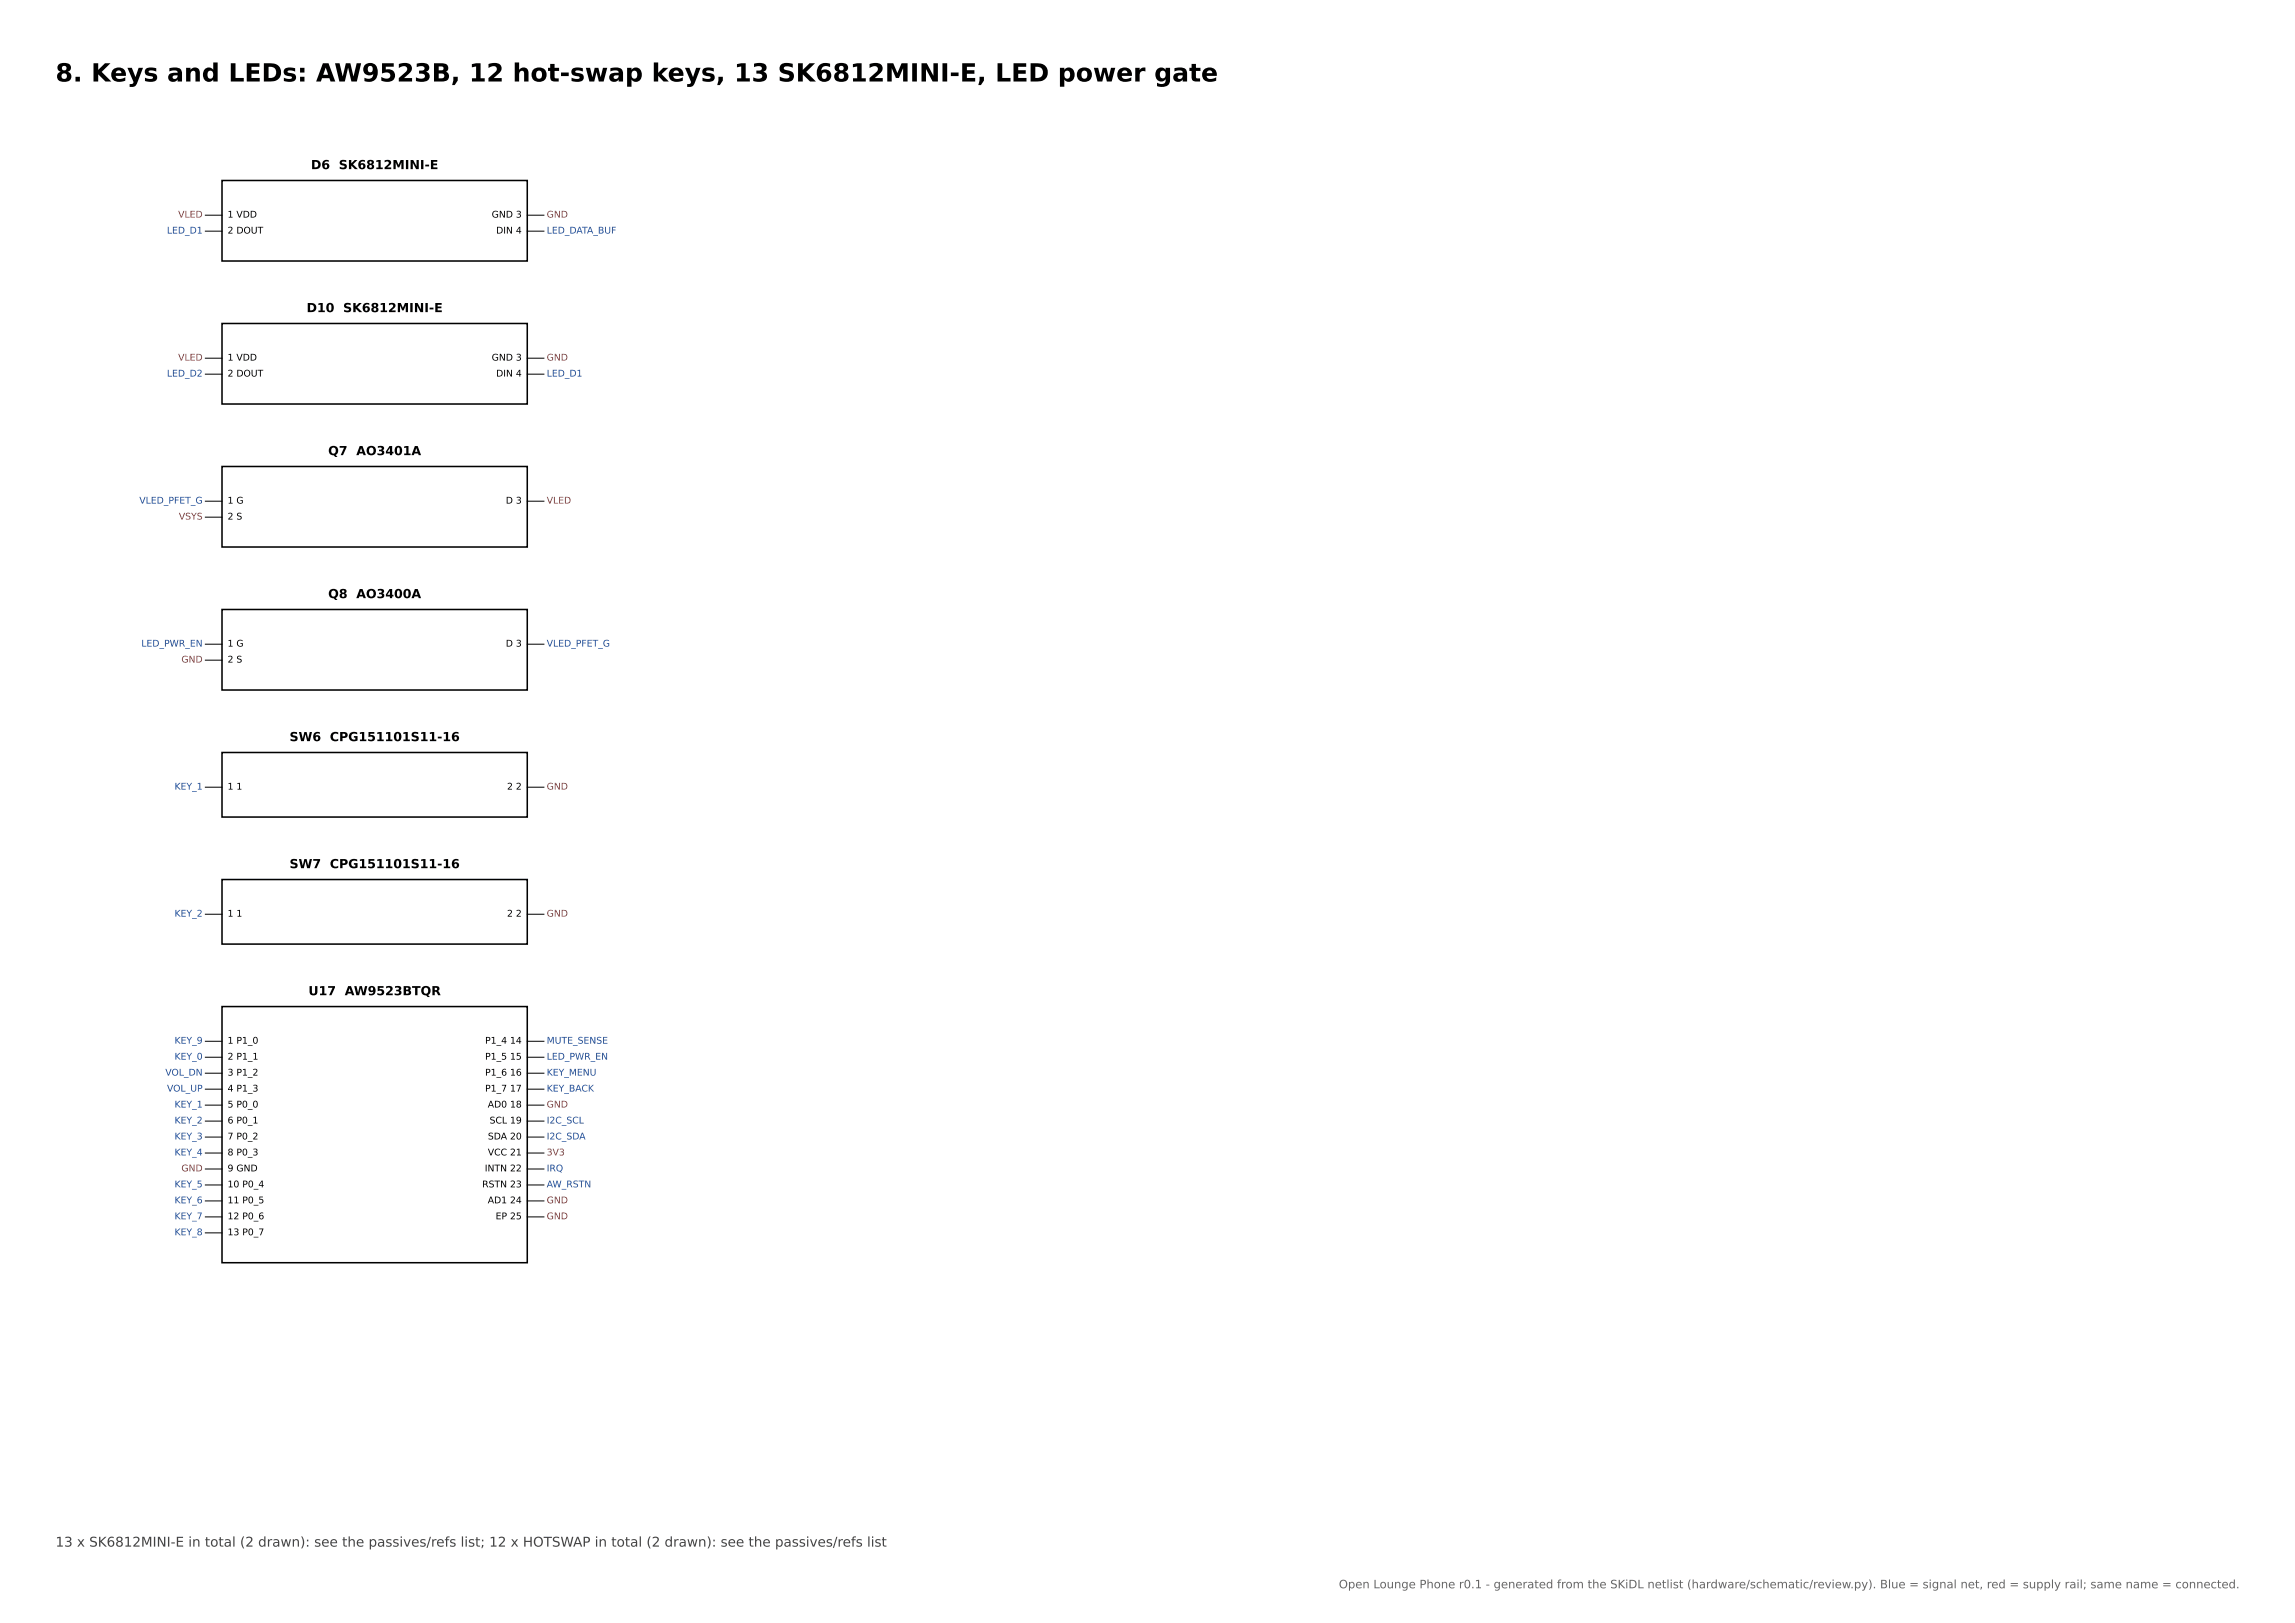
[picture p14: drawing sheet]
<svg xmlns="http://www.w3.org/2000/svg" width="420mm" height="297mm" viewBox="0 0 420 297" stroke-linecap="round" stroke-linejoin="round" font-family="sans-serif">
<defs><g id="words">
<text font-size="4.6" x="10.2" y="14.9">8. Keys and LEDs: AW9523B, 12 hot-swap keys, 13 SK6812MINI-E, LED power gate</text>
<text font-size="2.5" fill="#444" x="10.2" y="283">13 x SK6812MINI-E in total (2 drawn): see the passives/refs list; 12 x HOTSWAP in total (2 drawn): see the passives/refs list</text>
<g font-size="2.3">
<text x="56.9" y="30.9">D6 SK6812MINI-E</text>
<text x="56.1" y="57.1">D10 SK6812MINI-E</text>
<text x="60.1" y="83.3">Q7 AO3401A</text>
<text x="60.1" y="109.4">Q8 AO3400A</text>
<text x="53" y="135.6">SW6 CPG151101S11-16</text>
<text x="53" y="158.8">SW7 CPG151101S11-16</text>
<text x="56.5" y="182.1">U17 AW9523BTQR</text>
</g>
<text font-size="2.1" fill="#666" x="245.1" y="290.6">Open Lounge Phone r0.1 - generated from the SKiDL netlist (hardware/schematic/review.py). Blue = signal net, red = supply rail; same name = connected.</text>
<g font-size="1.7" fill="#a33">
<text x="32.6" y="39.8">VLED</text>
<text x="100.1" y="39.8">GND</text>
<text x="32.6" y="66">VLED</text>
<text x="100.1" y="66">GND</text>
<text x="32.7" y="95.1">VSYS</text>
<text x="100.1" y="92.1">VLED</text>
<text x="33.2" y="121.2">GND</text>
<text x="100.1" y="144.5">GND</text>
<text x="100.1" y="167.7">GND</text>
<text x="100.1" y="202.6">GND</text>
<text x="33.2" y="214.3">GND</text>
<text x="100.1" y="211.4">3V3</text>
<text x="100.1" y="220.1">GND</text>
<text x="100.1" y="223.1">GND</text>
</g>
<g font-size="1.7">
<text x="41.7" y="39.8">1 VDD</text>
<text x="90" y="39.8">GND 3</text>
<text x="41.7" y="42.7">2 DOUT</text>
<text x="90.8" y="42.7">DIN 4</text>
<text x="41.7" y="66">1 VDD</text>
<text x="90" y="66">GND 3</text>
<text x="41.7" y="68.9">2 DOUT</text>
<text x="90.8" y="68.9">DIN 4</text>
<text x="41.7" y="92.1">1 G</text>
<text x="41.7" y="95.1">2 S</text>
<text x="92.6" y="92.1">D 3</text>
<text x="41.7" y="118.3">1 G</text>
<text x="92.6" y="118.3">D 3</text>
<text x="41.7" y="121.2">2 S</text>
<text x="41.7" y="144.5">1 1</text>
<text x="92.8" y="144.5">2 2</text>
<text x="41.7" y="167.7">1 1</text>
<text x="92.8" y="167.7">2 2</text>
<text x="41.7" y="190.9">1 P1_0</text>
<text x="88.8" y="190.9">P1_4 14</text>
<text x="41.7" y="193.9">2 P1_1</text>
<text x="41.7" y="196.8">3 P1_2</text>
<text x="88.8" y="193.9">P1_5 15</text>
<text x="88.8" y="196.8">P1_6 16</text>
<text x="41.7" y="199.7">4 P1_3</text>
<text x="41.7" y="202.6">5 P0_0</text>
<text x="88.8" y="199.7">P1_7 17</text>
<text x="89.3" y="202.6">AD0 18</text>
<text x="41.7" y="205.5">6 P0_1</text>
<text x="41.7" y="208.5">7 P0_2</text>
<text x="89.3" y="208.5">SDA 20</text>
<text x="89.6" y="205.5">SCL 19</text>
<text x="41.7" y="211.4">8 P0_3</text>
<text x="41.7" y="214.3">9 GND</text>
<text x="88.7" y="214.3">INTN 22</text>
<text x="89.3" y="211.4">VCC 21</text>
<text x="41.7" y="217.2">10 P0_4</text>
<text x="41.7" y="220.1">11 P0_5</text>
<text x="88.3" y="217.2">RSTN 23</text>
<text x="89.3" y="220.1">AD1 24</text>
<text x="41.7" y="223.1">12 P0_6</text>
<text x="41.7" y="226">13 P0_7</text>
<text x="90.7" y="223.1">EP 25</text>
</g>
<g font-size="1.7" fill="#1f4e9a">
<text x="30.5" y="42.7">LED_D1</text>
<text x="100.1" y="42.7">LED_DATA_BUF</text>
<text x="30.5" y="68.9">LED_D2</text>
<text x="100.1" y="68.9">LED_D1</text>
<text x="25.5" y="92.1">VLED_PFET_G</text>
<text x="25.9" y="118.3">LED_PWR_EN</text>
<text x="100.1" y="118.3">VLED_PFET_G</text>
<text x="31.9" y="144.5">KEY_1</text>
<text x="31.9" y="167.7">KEY_2</text>
<text x="31.9" y="190.9">KEY_9</text>
<text x="100.1" y="190.9">MUTE_SENSE</text>
<text x="30.3" y="196.8">VOL_DN</text>
<text x="31.9" y="193.9">KEY_0</text>
<text x="100.1" y="193.9">LED_PWR_EN</text>
<text x="100.1" y="196.8">KEY_MENU</text>
<text x="30.6" y="199.7">VOL_UP</text>
<text x="31.9" y="202.6">KEY_1</text>
<text x="100.1" y="199.7">KEY_BACK</text>
<text x="31.9" y="205.5">KEY_2</text>
<text x="31.9" y="208.5">KEY_3</text>
<text x="100.1" y="205.5">I2C_SCL</text>
<text x="100.1" y="208.5">I2C_SDA</text>
<text x="31.9" y="211.4">KEY_4</text>
<text x="100.1" y="214.3">IRQ</text>
<text x="31.9" y="217.2">KEY_5</text>
<text x="31.9" y="220.1">KEY_6</text>
<text x="100.1" y="217.2">AW_RSTN</text>
<text x="31.9" y="223.1">KEY_7</text>
<text x="31.9" y="226">KEY_8</text>
</g>
</g></defs>
<path d="M40.6 33h55.9v14.8h-55.9zM40.6 59.2h55.9v14.7h-55.9zM40.6 85.3h55.9v14.8h-55.9zM40.6 111.5h55.9v14.7h-55.9zM40.6 137.7h55.9v11.8h-55.9zM40.6 160.9h55.9v11.8h-55.9zM40.6 184.1h55.9v46.9h-55.9z" fill="none" stroke="#000" stroke-width=".28"/>
<g fill="none" stroke="#000" stroke-width=".18">
<path d="M37.6 39.4h3M96.5 39.4h3.1M37.6 42.3h3M96.5 42.3h3.1M37.6 65.5h3M37.6 68.5h3M96.5 65.5h3.1M96.5 68.5h3.1M37.6 91.7h3M37.6 94.6h3M96.5 91.7h3.1M37.6 117.9h3"/>
<path d="M96.5 117.9h3.1M37.6 120.8h3M37.6 144h3M96.5 144h3.1M37.6 167.3h3M96.5 167.3h3.1M37.6 190.5h3M37.6 193.4h3M37.6 196.3h3M37.6 199.3h3M96.5 190.5h3.1M96.5 193.4h3.1"/>
<path d="M96.5 196.3h3.1M96.5 199.3h3.1M37.6 202.2h3M37.6 205.1h3M37.6 208h3M37.6 210.9h3M37.6 213.9h3M37.6 216.8h3M37.6 219.7h3M96.5 202.2h3.1M96.5 205.1h3.1M96.5 208h3.1"/>
<path d="M96.5 210.9h3.1M96.5 213.9h3.1M96.5 216.8h3.1M96.5 219.7h3.1M37.6 222.6h3M37.6 225.6h3M96.5 222.6h3.1"/>
</g>
<use href="#words"/>
</svg>
